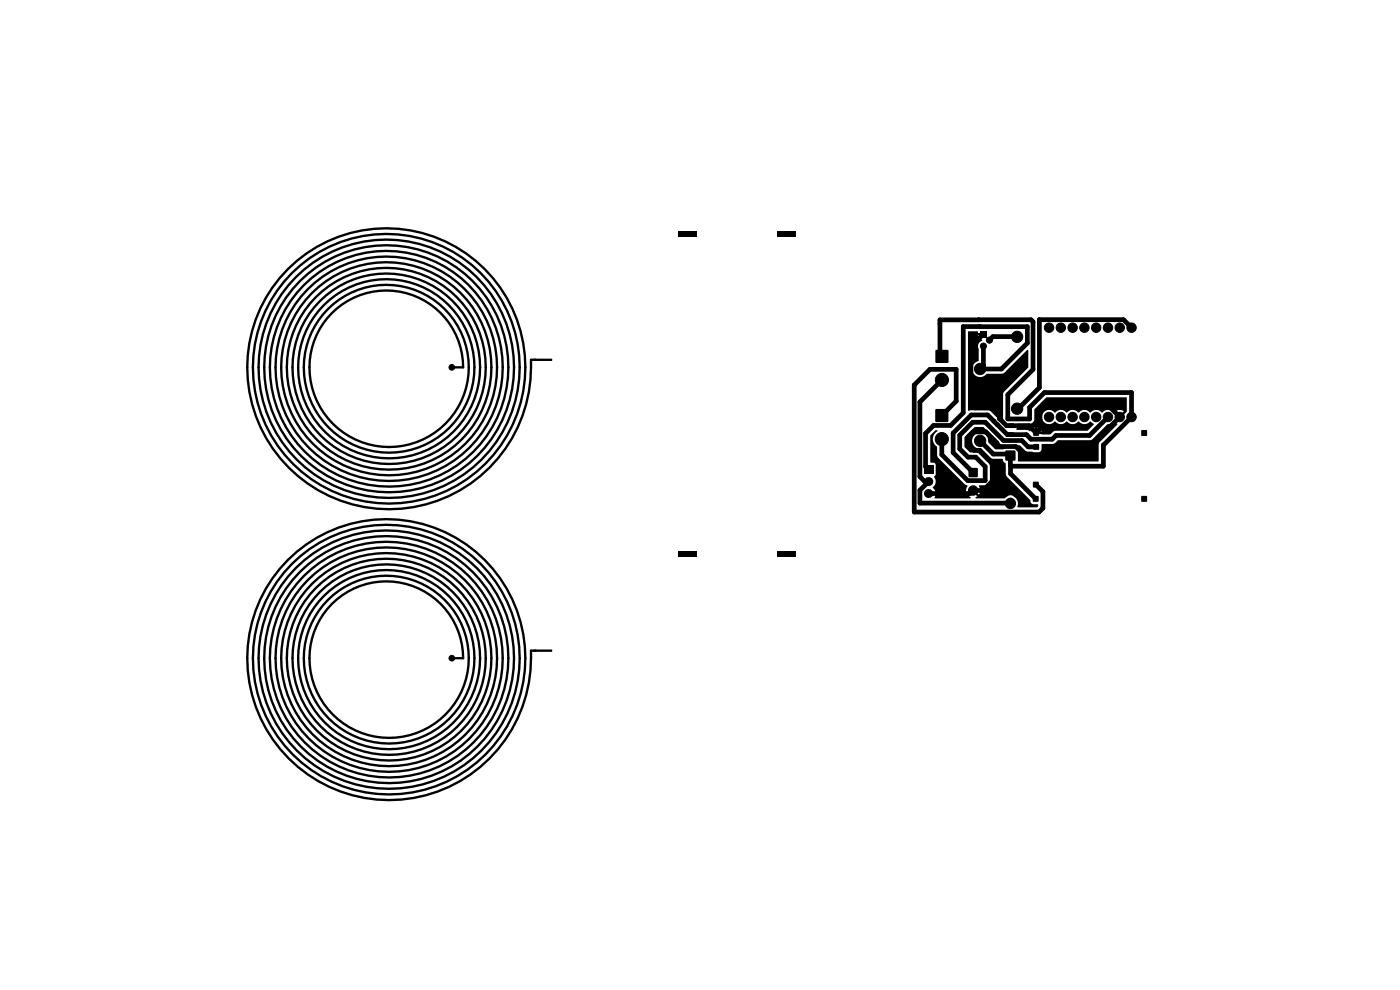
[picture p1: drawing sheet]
<svg xmlns="http://www.w3.org/2000/svg" width="297mm" height="210mm" viewBox="0 0 297 210" stroke-linecap="round" stroke-linejoin="round" font-family="sans-serif">
<path d="M113.6 76.3h-.9v1.6a30.1 30.1 0 0 1-39 28.8 30.1 30.1 0 0 1-15.9-45.7 29.4 29.4 0 0 1 41.9-6.6 29.4 29.4 0 0 1 5 42.1 28.8 28.8 0 0 1-41.4 2.9 28.8 28.8 0 0 1-1.4-41.5 28.2 28.2 0 0 1 39.8-.2 28.2 28.2 0 0 1 .4 39.8 27.6 27.6 0 0 1-38.9 .2 27.6 27.6 0 0 1-.4-38.9 27 27 0 0 1 38.1-.2 27 27 0 0 1 .4 38.1 26.4 26.4 0 0 1-37.3 .2 26.4 26.4 0 0 1-.4-37.3 25.8 25.8 0 0 1 36.5-.2 25.8 25.8 0 0 1 .3 36.4 25.2 25.2 0 0 1-35.5 .2 25.2 25.2 0 0 1-.4-35.5 24.6 24.6 0 0 1 34.7-.3 24.6 24.6 0 0 1 .4 34.8 24 24 0 0 1-33.9 .2 24 24 0 0 1-.4-33.9 23.4 23.4 0 0 1 33.1-.2 23.4 23.4 0 0 1 .3 33 22.8 22.8 0 0 1-32.1 .2 22.8 22.8 0 0 1-.4-32.1 22.2 22.2 0 0 1 31.3-.3 22.2 22.2 0 0 1 .4 31.4 21.6 21.6 0 0 1-30.5 .2 21.6 21.6 0 0 1-.4-30.5 21 21 0 0 1 29.7-.2 21 21 0 0 1 .3 29.6 20.4 20.4 0 0 1-28.7 .2 20.4 20.4 0 0 1-.4-28.7 19.8 19.8 0 0 1 27.9-.3 19.8 19.8 0 0 1 .4 28 19.2 19.2 0 0 1-27.1 .2 19.2 19.2 0 0 1-.4-27.1 18.6 18.6 0 0 1 26.3-.2 18.6 18.6 0 0 1 .3 26.2 18 18 0 0 1-25.3 .2 18 18 0 0 1-.4-25.3 17.4 17.4 0 0 1 24.5-.3 17.4 17.4 0 0 1 .4 24.6 16.8 16.8 0 0 1-23.7 .2 16.8 16.8 0 0 1-.4-23.7 16.3 16.3 0 0 1 17.8-3.5 16.3 16.3 0 0 1 10 15h-2.4M113.6 138h-.9v1.6a30.1 30.1 0 0 1-39 28.8 30.1 30.1 0 0 1-15.9-45.7 29.4 29.4 0 0 1 41.9-6.6 29.4 29.4 0 0 1 5 42.1 28.8 28.8 0 0 1-41.4 2.9 28.8 28.8 0 0 1-1.4-41.5 28.2 28.2 0 0 1 39.8-.2 28.2 28.2 0 0 1 .4 39.8 27.6 27.6 0 0 1-38.9 .2 27.6 27.6 0 0 1-.4-38.9 27 27 0 0 1 38.1-.2 27 27 0 0 1 .4 38.1 26.4 26.4 0 0 1-37.3 .2 26.4 26.4 0 0 1-.4-37.3 25.8 25.8 0 0 1 36.5-.2 25.8 25.8 0 0 1 .3 36.4 25.2 25.2 0 0 1-35.5 .2 25.2 25.2 0 0 1-.4-35.5 24.6 24.6 0 0 1 34.7-.3 24.6 24.6 0 0 1 .4 34.8 24 24 0 0 1-33.9 .2 24 24 0 0 1-.4-33.9 23.4 23.4 0 0 1 33.1-.2 23.4 23.4 0 0 1 .3 33 22.8 22.8 0 0 1-32.1 .2 22.8 22.8 0 0 1-.4-32.1 22.2 22.2 0 0 1 31.3-.3 22.2 22.2 0 0 1 .4 31.4 21.6 21.6 0 0 1-30.5 .2 21.6 21.6 0 0 1-.4-30.5 21 21 0 0 1 29.7-.2 21 21 0 0 1 .3 29.6 20.4 20.4 0 0 1-28.7 .2 20.4 20.4 0 0 1-.4-28.7 19.8 19.8 0 0 1 27.9-.3 19.8 19.8 0 0 1 .4 28 19.2 19.2 0 0 1-27.1 .2 19.2 19.2 0 0 1-.4-27.1 18.6 18.6 0 0 1 26.3-.2 18.6 18.6 0 0 1 .3 26.2 18 18 0 0 1-25.3 .2 18 18 0 0 1-.4-25.3 17.4 17.4 0 0 1 24.5-.3 17.4 17.4 0 0 1 .4 24.6 16.8 16.8 0 0 1-23.7 .2 16.8 16.8 0 0 1-.4-23.7 16.3 16.3 0 0 1 17.8-3.5 16.3 16.3 0 0 1 10 15h-2.4" fill="none" stroke="#000" stroke-width=".5"/>
<g fill="#000">
<path d="M143.9 48.9h3.9v1.3h-3.9zM164.9 48.9h4v1.3h-4zM113.2 76.1h3.8l.1 .4-.1 .1h-3.7zM198.5 74.3h2.7v2.6h-2.7zM205.4 70.3h1.9l.2 .3h.8v.5h-.8v.5a.63 .63 0 0 0 .8 .5l.1 .1a1.31 1.31 0 0 0-.8 1.8v2.5a1.84 1.84 0 0 0-1 2.9 1.78 1.78 0 0 0 2.8-.1l3.5-.1 5-5 .2 .1v3.7l-5.1 5.1-.2 .3v5.6l.1 .4a.52 .52 0 0 1 .4 .7h-.3l-3.2-3h-4.4zM208 70.2h1.3v1.3h-1.3zM196 98.7h2v1.9h-2zM198.4 91.3h.3l.2 .1a2.05 2.05 0 0 0-.1 3.5v1.6l.2 .6 5.7 5.6 .6 .3a2.34 2.34 0 0 0-.1 1.9l.8-.7 .3 .3-.7 .8 .3 .2-.1 .2h-7.4l-.2-.1 .3-.7h-1v-.5h1l-.2-.5-.4-.4a1.79 1.79 0 0 0 .3-2.4l.3-.4v-2.1l-.3-.4h-.7l-.1-.2v-5.6zM198.5 86.8h2.6v2.7h-2.6zM205.5 99.3h1.9v1.9h-1.9zM213.9 91.8l1.2-.1 .1 .3v.5l-.2 .2h-1l-.2-.2zM213.9 89.9l1.2-.1 .1 .3v.5l-.2 .2h-1l-.2-.2z"/>
<path d="M213.3 95.6h2.1v2.1h-2.1zM219.2 91.2h1.2v1.2h-1.2zM219.2 94.2h1.2v1.2h-1.2zM206.7 90.6h1.9l4 3.8 3.7 .1 1.5 1.3 2.5 .1 .6-.4 .1-1.3 2.5-.1 1-.7 6.9-.1 3.6-3.3a1.71 1.71 0 0 0 1.3-.7l.8-.7 .3 .3-.7 .8 .3 .2v.2l-3.7 3.7-.2 .3-.1 3.8h-16.9l-.2-.1 .1-2.1a.74 .74 0 0 0-.7-.7h-1.9l-.6 .3h-1.6l-1.5-1.5a1.74 1.74 0 0 0-1.7-2 1.74 1.74 0 0 0-1.8 1.8 1.74 1.74 0 0 0 2 1.7l2.1 1.9 2.3 .1 .1 .2a.79 .79 0 0 0 .6 .7l.1 2.4 .2 .5 5 5a.71 .71 0 0 0 .6 .9h.9a.37 .37 0 0 1 .1 .3 .37 .37 0 0 1-.2 .3l-4.2-.1a1.74 1.74 0 0 0-1.9-2.3l-.8 .5h-6l-.1-.2 .3-.2-.7-.8 .3-.3 .8 .7a1.77 1.77 0 0 0 0-1.9l1.5-.1 .7-.5 .1-3.5-.2-.6-2.2-2.1-.5-.2h-1.3l-1.2-1.2v-2.1zM214.5 90.1h1.2l.2-.2h2.6l.6-.2 .3-.7v-2.2l2.7-2.5h16.8l.1 .1v2.9l-1 1-.3-.3 .7-.8a1.48 1.48 0 0 0-1.7 0l.7 .8-.3 .3-.8-.7a1.66 1.66 0 0 0-2.5-.1 1.67 1.67 0 0 0-2.5 0 1.67 1.67 0 0 0-2.5 0 1.67 1.67 0 0 0-2.5 0 1.67 1.67 0 0 0-2.5 0 1.54 1.54 0 0 0-2.3-.1 1.54 1.54 0 0 0 .1 2.3 1.54 1.54 0 0 0 2.2-.3 1.66 1.66 0 0 0 2.5 0 1.67 1.67 0 0 0 2.5 0 1.66 1.66 0 0 0 2.5 0l.7 .7-1.3 1.3h-6.8l-.5 .2-.6 .6-2.7-.1v-.5h.8a.74 .74 0 0 0-.8-.9v.8h-.6v-.8a1.1 1.1 0 0 0-1 .8l-.7-.3h-2.1v-.7h-1.1zM242.1 91.3h1.2v1.1h-1.2zM143.9 116.9h3.9v1.3h-3.9zM164.9 116.9h4v1.3h-4zM219.1 105.2h1.2v1.2h-1.2zM219.2 102.2h1.1v1.2h-1.1zM242.1 105.2h1.2v1.2h-1.2zM113.2 137.8h3.8l.1 .4-.1 .1h-3.7z"/>
</g>
<path d="M197 102.2h.1M197 104.7h.1" fill="none" stroke="#000" stroke-width="1.9"/>
<g fill="#000" stroke="#000" stroke-width=".21">
<circle cx="95.8" cy="77.9" r=".6"/>
<circle cx="207.9" cy="78.3" r="1.2"/>
<circle cx="208.6" cy="73.4" r=".65"/>
<circle cx="209.9" cy="72.2" r=".65"/>
<circle cx="215.8" cy="71.5" r="1.2"/>
<circle cx="222.5" cy="69.5" r="1"/>
<circle cx="225.1" cy="69.5" r="1"/>
<circle cx="227.5" cy="69.5" r="1"/>
<circle cx="230.1" cy="69.5" r="1"/>
<circle cx="232.5" cy="69.5" r="1"/>
<circle cx="235.1" cy="69.5" r="1"/>
<circle cx="237.5" cy="69.5" r="1"/>
<circle cx="240.1" cy="69.5" r="1"/>
<circle cx="199.8" cy="93.1" r="1.4"/>
<circle cx="199.8" cy="80.6" r="1.4"/>
<circle cx="207.9" cy="93.5" r="1.2"/>
<circle cx="215.8" cy="86.7" r="1.2"/>
<circle cx="222.5" cy="88.5" r="1"/>
<circle cx="225.1" cy="88.5" r="1"/>
<circle cx="227.5" cy="88.5" r="1"/>
<circle cx="230.1" cy="88.5" r="1"/>
<circle cx="232.5" cy="88.5" r="1"/>
<circle cx="235" cy="88.5" r="1"/>
<circle cx="237.5" cy="88.5" r="1"/>
<circle cx="240" cy="88.5" r="1"/>
<circle cx="206.4" cy="104" r="1"/>
<circle cx="214.3" cy="106.8" r="1.1"/>
<circle cx="95.8" cy="139.6" r=".6"/>
</g>
<g fill="none" stroke="#000" stroke-width="1">
<path d="M199.8 75.6l-.4-.4v-7.3l19.3-.1 .5 .5v10.1l-5.4 5.3v5.2h4.6v-2.5l3.2-3.1h18.4v5.2l-5.9 5.9M207.6 67.8v.1M208.6 70.9l-2.6 2.6v12.2l.8 .8h5.2v2.4l1.5 1.4h4.8l1.5 1.5 .8-.8v-3.5l2.2-2.2h11.6l3.2 3.2-6.6 6.5v2.1h-13.1l-2.4-2.4h-3.8l-.2-.2v-.5l-2.3-2.4h-2.8l-.9 1v1.8l1.1 1.1h1.3l2.7 2.8v3.7l-2.1 2.1h-2l-.7 .6h-8.8M208.6 73.4v4.2l-.7 .7h4.5l5.5-5.5v-3.5h-13.5v18.3l-2.7 2.7h-3.7l-1.7 1.7v7l.7 .6M216.1 71.4h-5.5l-.7 .8M220.5 67.8v14.4l-4.4 4.4M220.5 67.8h17.9l1.6 1.7M220.5 67.8h.1M199.8 88.2l3-3.1v-6.7h-5.5l-3.4 3.3v26.9h26.5l.8-.8v-3.5l-1.4-1.5M199.8 93.2v3.3l5.5 5.5 3.7-.1v-2.9l-2-2h-1.7l-1.7-1.8v-2.9l2.7-2.7h2.7l3.9 3.9h3.9l1.3 1.3h1.7M199.8 80.6l-4.6 4.7v15.8l1 1.1h.8l-1.8 1.8v2.7h18.5l.7-.6M207.9 93.5l2.8 2.8h3.7"/>
<path d="M210.9 89.4h.1M211.6 90.1h.1M214.4 96.6v3.9l5.3 5.3M214.5 92.2h.1M234.1 94.4v4.5l-19.7-.1M234.1 94.4h.1M235 88.5l-3.9 3.9h-7.1l-.8 .8h-4.5l-1-1h-4l-4.2-4.2h-3.5l-3.8 3.9v4.1l4.3 4.3"/>
</g>
</svg>
